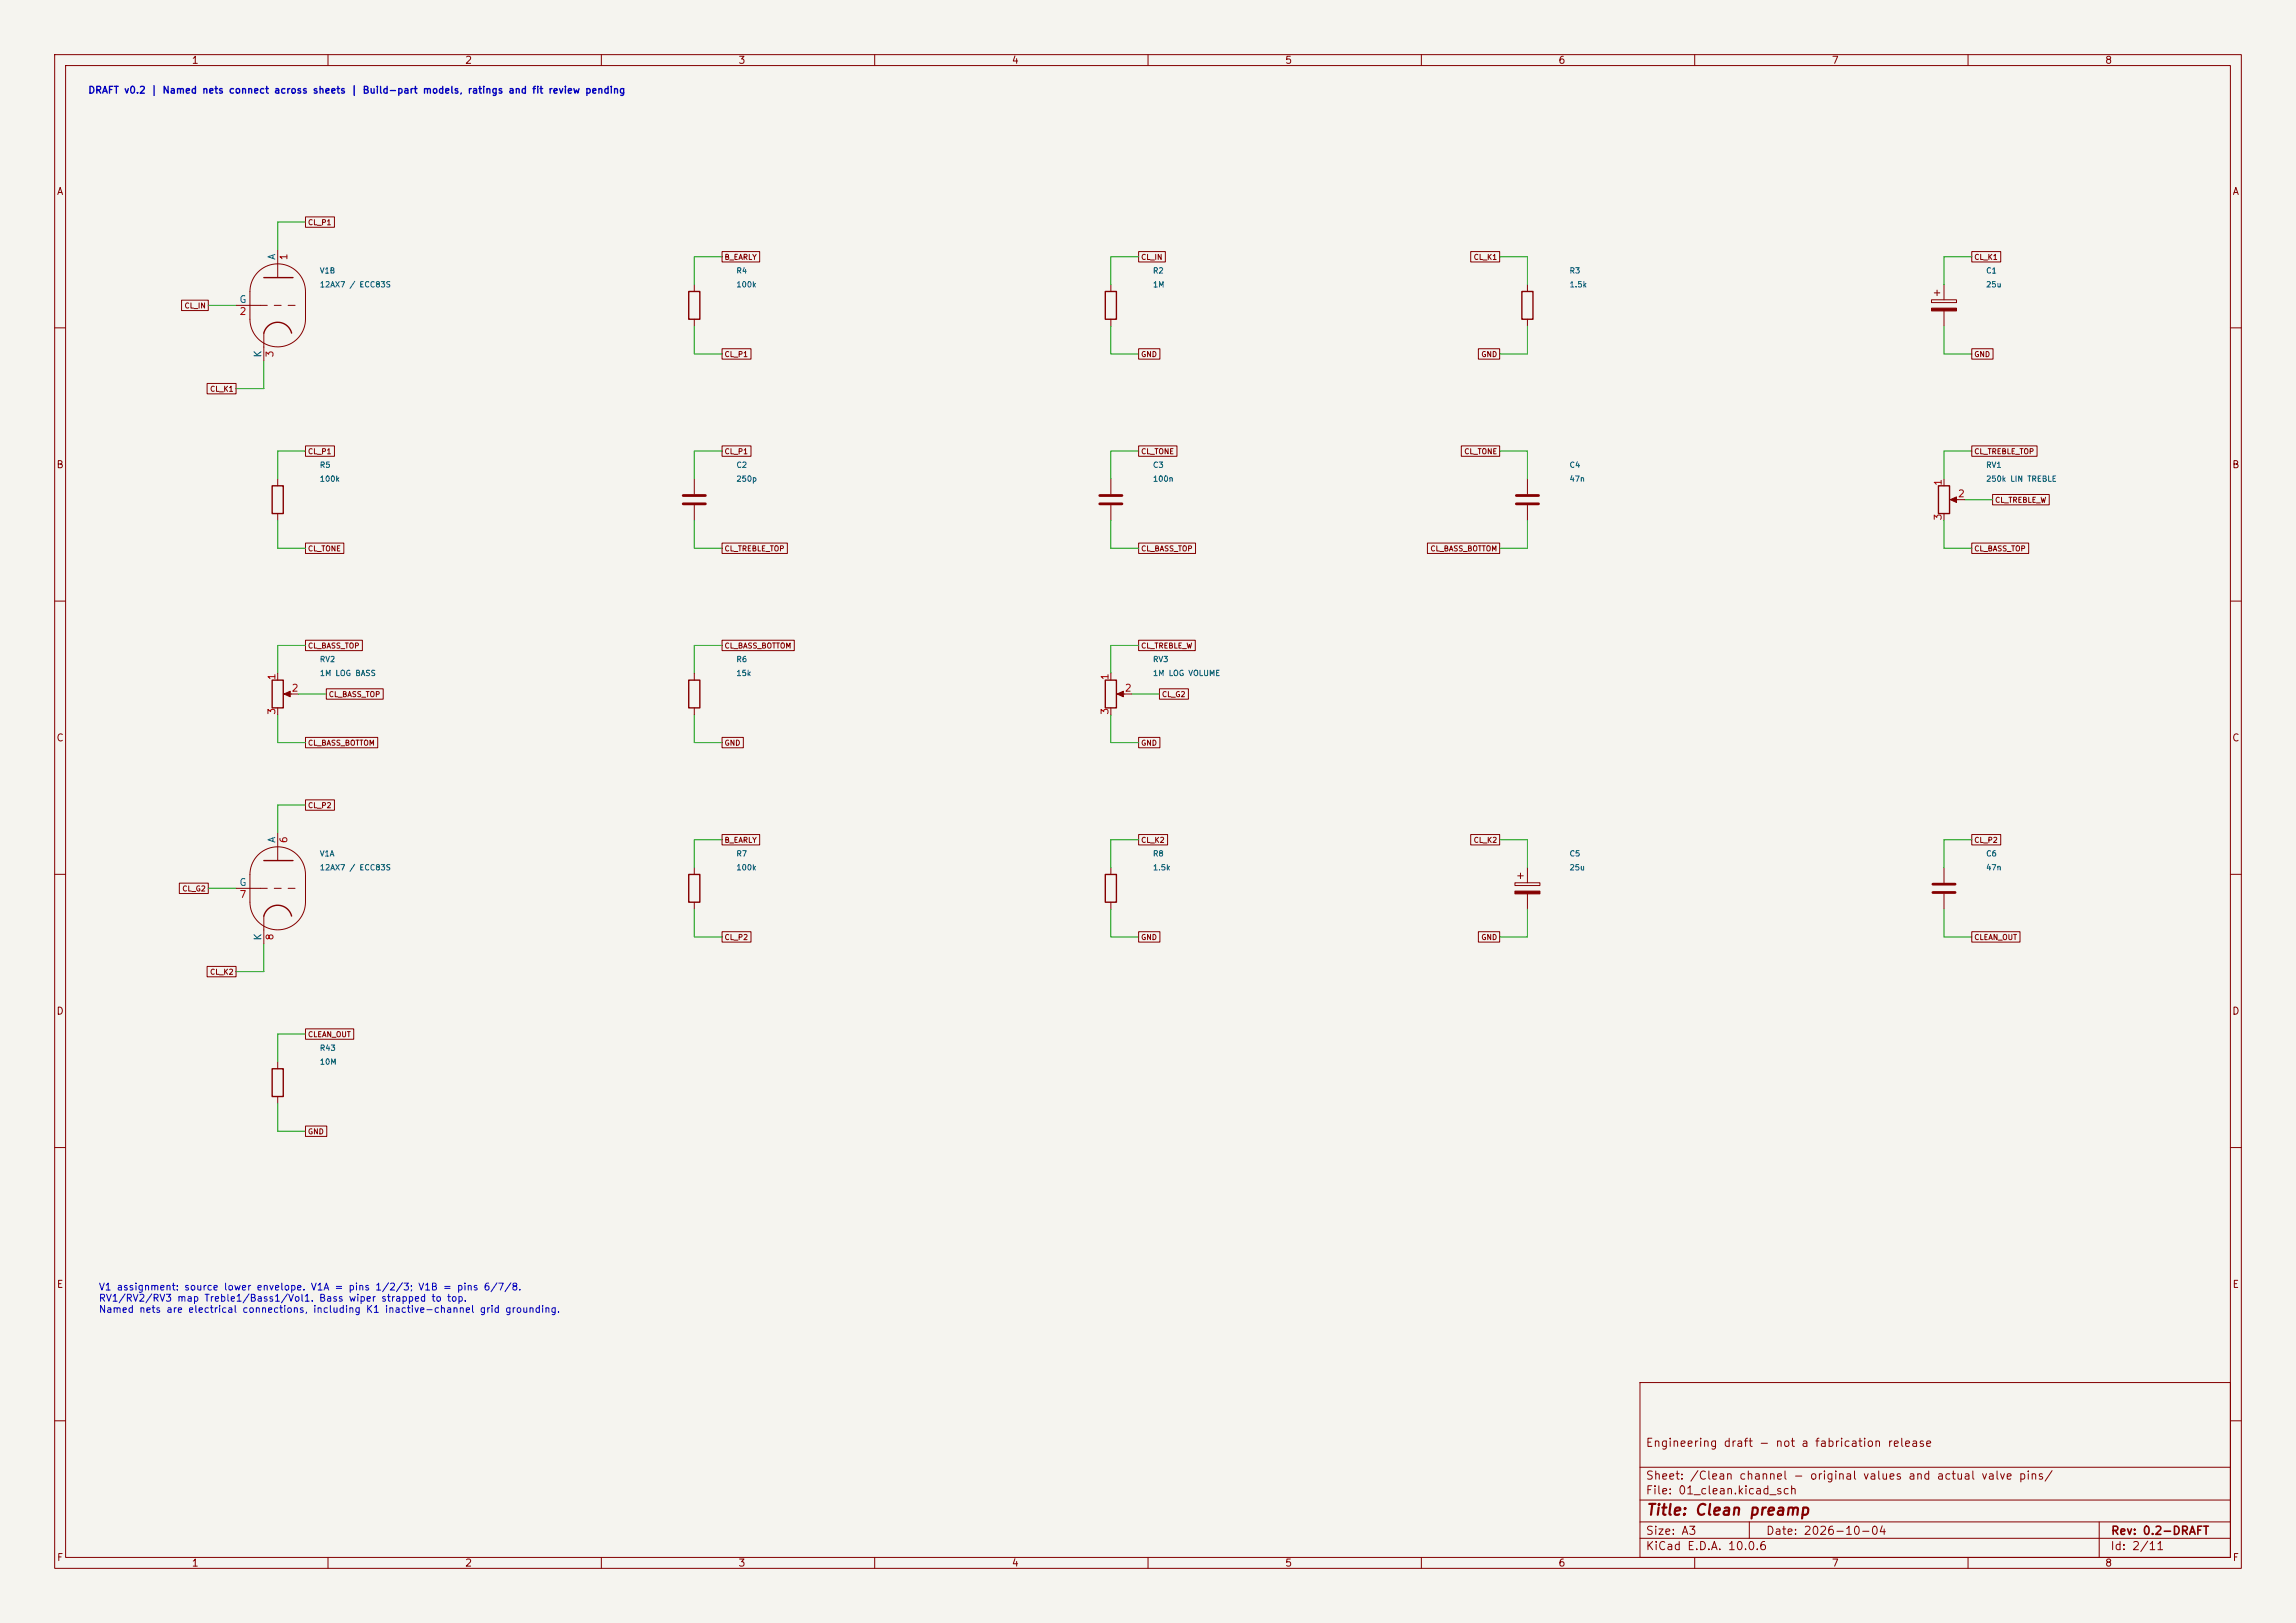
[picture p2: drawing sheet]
<svg xmlns="http://www.w3.org/2000/svg" width="420mm" height="297mm" viewBox="0 0 420 297" stroke-linecap="round" stroke-linejoin="round" font-family="sans-serif">
<defs><g id="words">
<text font-size="2" fill="#840000" x="301" y="277.8">Title: Clean preamp</text>
<g font-size="1.5" fill="#840000">
<text x="300.9" y="265.1">Engineering draft - not a fabrication release</text>
<text x="300.9" y="273.8">File: 01_clean.kicad_sch</text>
<text x="300.9" y="271.1">Sheet: /Clean channel - original values and actual valve pins/</text>
<text x="300.9" y="281.2">Size: A3</text>
<text x="322.9" y="281.2">Date: 2026-10-04</text>
<text x="386" y="281.2">Rev: 0.2-DRAFT</text>
<text x="300.9" y="284">KiCad E.D.A. 10.0.6</text>
<text x="385.9" y="284">Id: 2/11</text>
</g>
<g font-size="1.3" fill="#840000">
<text x="35" y="12">1</text>
<text x="85" y="12">2</text>
<text x="135" y="12">3</text>
<text x="185" y="12">4</text>
<text x="235" y="12">5</text>
<text x="285" y="12">6</text>
<text x="335" y="12">7</text>
<text x="385" y="12">8</text>
<text x="10.3" y="36">A</text>
<text x="408.3" y="36">A</text>
<text x="10.2" y="86">B</text>
<text x="408.2" y="86">B</text>
<text x="10.2" y="136">C</text>
<text x="408.2" y="136">C</text>
<text x="10.2" y="186">D</text>
<text x="408.2" y="186">D</text>
<text x="10.3" y="236">E</text>
<text x="408.3" y="236">E</text>
<text x="10.3" y="286">F</text>
<text x="35" y="287">1</text>
<text x="85" y="287">2</text>
<text x="135" y="287">3</text>
<text x="185" y="287">4</text>
<text x="235" y="287">5</text>
<text x="285" y="287">6</text>
<text x="335" y="287">7</text>
<text x="385" y="287">8</text>
<text x="408.3" y="286">F</text>
</g>
<g font-size="1.3" fill="#0000c2">
<text x="16" y="17.4">DRAFT v0.2 | Named nets connect across sheets | Build-part models, ratings and fit review pending</text>
<text x="18" y="236.5">V1 assignment: source lower envelope. V1A = pins 1/2/3; V1B = pins 6/7/8.</text>
<text x="18" y="238.5">RV1/RV2/RV3 map Treble1/Bass1/Vol1. Bass wiper strapped to top.</text>
<text x="18" y="240.5">Named nets are electrical connections, including K1 inactive-channel grid grounding.</text>
</g>
<g font-size="1.3" fill="#006464">
<text x="50.7" y="47.7" transform="rotate(-90 50.7 47.7)">A</text>
<text x="43.7" y="55.7">G</text>
<text x="48.1" y="65.5" transform="rotate(-90 48.1 65.5)">K</text>
<text x="50.7" y="154.3" transform="rotate(-90 50.7 154.3)">A</text>
<text x="43.7" y="162.4">G</text>
<text x="48.1" y="172.2" transform="rotate(-90 48.1 172.2)">K</text>
</g>
<g font-size="1.3" fill="#a90000">
<text x="52.9" y="47.7" transform="rotate(-90 52.9 47.7)">1</text>
<text x="43.7" y="57.9">2</text>
<text x="50.3" y="65.5" transform="rotate(-90 50.3 65.5)">3</text>
<text x="355.5" y="89" transform="rotate(-90 355.5 89)">1</text>
<text x="355.5" y="95.3" transform="rotate(-90 355.5 95.3)">3</text>
<text x="358" y="91.3">2</text>
<text x="50.7" y="124.6" transform="rotate(-90 50.7 124.6)">1</text>
<text x="203.1" y="124.6" transform="rotate(-90 203.1 124.6)">1</text>
<text x="50.7" y="130.9" transform="rotate(-90 50.7 130.9)">3</text>
<text x="53.2" y="126.9">2</text>
<text x="203.1" y="130.9" transform="rotate(-90 203.1 130.9)">3</text>
<text x="205.6" y="126.9">2</text>
<text x="52.9" y="154.4" transform="rotate(-90 52.9 154.4)">6</text>
<text x="43.7" y="164.6">7</text>
<text x="50.3" y="172.2" transform="rotate(-90 50.3 172.2)">8</text>
</g>
<g font-size="1" fill="#840000">
<text x="56.2" y="41.4">CL_P1</text>
<text x="132.4" y="47.8">B_EARLY</text>
<text x="208.6" y="47.8">CL_IN</text>
<text x="269.5" y="47.8">CL_K1</text>
<text x="361" y="47.8">CL_K1</text>
<text x="33.7" y="56.7">CL_IN</text>
<text x="132.4" y="65.6">CL_P1</text>
<text x="208.6" y="65.6">GND</text>
<text x="270.9" y="65.6">GND</text>
<text x="361" y="65.6">GND</text>
<text x="38.3" y="71.9">CL_K1</text>
<text x="56.2" y="83.3">CL_P1</text>
<text x="132.4" y="83.3">CL_P1</text>
<text x="208.6" y="83.3">CL_TONE</text>
<text x="267.8" y="83.3">CL_TONE</text>
<text x="361" y="83.3">CL_TREBLE_TOP</text>
<text x="364.9" y="92.2">CL_TREBLE_W</text>
<text x="56.2" y="101.1">CL_TONE</text>
<text x="132.4" y="101.1">CL_TREBLE_TOP</text>
<text x="208.6" y="101.1">CL_BASS_TOP</text>
<text x="261.6" y="101.1">CL_BASS_BOTTOM</text>
<text x="361" y="101.1">CL_BASS_TOP</text>
<text x="56.2" y="118.9">CL_BASS_TOP</text>
<text x="132.4" y="118.9">CL_BASS_BOTTOM</text>
<text x="208.6" y="118.9">CL_TREBLE_W</text>
<text x="60.1" y="127.8">CL_BASS_TOP</text>
<text x="212.5" y="127.8">CL_G2</text>
<text x="56.2" y="136.7">CL_BASS_BOTTOM</text>
<text x="132.4" y="136.7">GND</text>
<text x="208.6" y="136.7">GND</text>
<text x="56.2" y="148.1">CL_P2</text>
<text x="132.4" y="154.5">B_EARLY</text>
<text x="208.6" y="154.5">CL_K2</text>
<text x="269.5" y="154.5">CL_K2</text>
<text x="361" y="154.5">CL_P2</text>
<text x="33.3" y="163.3">CL_G2</text>
<text x="132.4" y="172.2">CL_P2</text>
<text x="208.6" y="172.2">GND</text>
<text x="270.9" y="172.2">GND</text>
<text x="361" y="172.2">CLEAN_OUT</text>
<text x="38.3" y="178.6">CL_K2</text>
<text x="56.2" y="190">CLEAN_OUT</text>
<text x="56.2" y="207.8">GND</text>
</g>
<g font-size="1" fill="#006464">
<text x="58.4" y="50.3">V1B</text>
<text x="58.4" y="52.8">12AX7 / ECC83S</text>
<text x="134.6" y="50.3">R4</text>
<text x="134.6" y="52.8">100k</text>
<text x="210.8" y="50.3">R2</text>
<text x="210.8" y="52.8">1M</text>
<text x="287" y="50.3">R3</text>
<text x="287" y="52.8">1.5k</text>
<text x="363.2" y="50.3">C1</text>
<text x="363.2" y="52.8">25u</text>
<text x="58.4" y="85.8">R5</text>
<text x="58.4" y="88.4">100k</text>
<text x="134.6" y="85.8">C2</text>
<text x="134.6" y="88.4">250p</text>
<text x="210.8" y="85.8">C3</text>
<text x="210.8" y="88.4">100n</text>
<text x="287" y="85.8">C4</text>
<text x="287" y="88.4">47n</text>
<text x="363.2" y="85.8">RV1</text>
<text x="363.2" y="88.4">250k LIN TREBLE</text>
<text x="58.4" y="121.4">RV2</text>
<text x="58.4" y="123.9">1M LOG BASS</text>
<text x="134.6" y="121.4">R6</text>
<text x="134.6" y="123.9">15k</text>
<text x="210.8" y="121.4">RV3</text>
<text x="210.8" y="123.9">1M LOG VOLUME</text>
<text x="58.4" y="157">V1A</text>
<text x="58.4" y="159.5">12AX7 / ECC83S</text>
<text x="134.6" y="157">R7</text>
<text x="134.6" y="159.5">100k</text>
<text x="210.8" y="157">R8</text>
<text x="210.8" y="159.5">1.5k</text>
<text x="287" y="157">C5</text>
<text x="287" y="159.5">25u</text>
<text x="363.2" y="157">C6</text>
<text x="363.2" y="159.5">47n</text>
<text x="58.4" y="192.5">R43</text>
<text x="58.4" y="195.1">10M</text>
</g>
</g></defs>
<path d="M0 0h420v297h-420z" fill="#f5f4ef" stroke="#f5f4ef" stroke-width=".18"/>
<g fill="none" stroke="#840000" stroke-width=".18">
<path d="M10 10h400v277h-400zM12 12h396v273h-396zM60 10v2M110 10v2M160 10v2M210 10v2M260 10v2M310 10v2M360 10v2M55.9 39.7h5.3v1.9h-5.3zM33.2 54.9h4.9v1.9h-4.9zM43.2 55.9h5.7"/>
<path d="M47.2 49.8a5.1 5.1 0 0 1 5.5-1.1 5.1 5.1 0 0 1 3.2 4.6v5.1a5.1 5.1 0 0 1-5.1 5.1 5.1 5.1 0 0 1-5.1-5.1v-5.1a5.1 5.1 0 0 1 1.5-3.5zM50.2 55.9h1.2M50.8 45.7v5.1M52.7 55.9h1.3M127 52.1v1.2M127 58.4v1.3M132.1 46h6.9v1.9h-6.9zM203.2 52.1v1.2M203.2 58.4v1.3M208.3 46h4.9v1.9h-4.9zM269 46h5.3v1.9h-5.3zM279.4 52.1v1.2"/>
<path d="M279.4 58.4v1.3M353.3 54.9h4.6v.5h-4.6zM353.8 53.6h1M354.3 53.1v1M355.6 52.1v2.8M355.6 56.9v2.8M360.7 46h5.3v1.9h-5.3zM10 60h2M37.9 70.2h5.3v1.9h-5.3zM48.3 61v5M132.1 63.8h5.3v1.9h-5.3zM208.3 63.8h3.9v1.9h-3.9z"/>
<path d="M270.4 63.8h3.9v1.9h-3.9zM360.7 63.8h3.9v1.9h-3.9zM408 60h2M50.8 87.6v1.3M50.8 94v1.3M55.9 99.4h7v1.9h-7zM55.9 81.6h5.3v1.9h-5.3zM127 87.6v2.8M127 92.5v2.8M132.1 99.4h11.9v1.9h-11.9zM132.1 81.6h5.3v1.9h-5.3zM203.2 87.6v2.8"/>
<path d="M203.2 92.5v2.8M208.3 99.4h10.4v1.9h-10.4zM208.3 81.6h7v1.9h-7zM261.1 99.4h13.2v1.9h-13.2zM267.3 81.6h7v1.9h-7zM279.4 87.6v2.8M279.4 92.5v2.8M355.6 87.6v1.3M355.6 94v1.3M357.1 91.4h2.3M360.7 81.6h11.9v1.9h-11.9zM360.7 99.4h10.4v1.9h-10.4z"/>
<path d="M364.5 90.5h10.4v1.9h-10.4zM10 110h2M55.9 117.2h10.4v1.9h-10.4zM132.1 117.2h13.2v1.9h-13.2zM208.3 117.2h10.3v1.9h-10.3zM408 110h2M50.8 123.2v1.3M50.8 129.5v1.3M52.3 127h2.3M55.9 134.9h13.2v1.9h-13.2zM59.7 126h10.4v2h-10.4zM127 123.2v1.3"/>
<path d="M127 129.5v1.3M132.1 134.9h3.9v1.9h-3.9zM203.2 123.2v1.3M203.2 129.5v1.3M204.7 127h2.3M208.3 134.9h3.9v1.9h-3.9zM212.1 126h5.3v2h-5.3zM10 160h2M47.2 156.5a5.1 5.1 0 0 1 5.5-1.2 5.1 5.1 0 0 1 3.2 4.7v5.1a5.1 5.1 0 0 1-5.1 5.1 5.1 5.1 0 0 1-5.1-5.1v-5.1a5.1 5.1 0 0 1 1.5-3.5zM50.8 152.4v5.1M55.9 146.4h5.3v1.9h-5.3zM127 158.8v1.2"/>
<path d="M132.1 152.7h6.9v1.9h-6.9zM203.2 158.8v1.2M208.3 152.7h5.3v1.9h-5.3zM269 152.7h5.3v1.9h-5.3zM278.1 159.8v1M279.4 158.8v2.7M355.6 158.8v2.7M360.7 152.7h5.3v1.9h-5.3zM408 160h2M32.8 161.6h5.3v1.9h-5.3zM37.9 176.8h5.3v2h-5.3zM43.2 162.6h5.7"/>
<path d="M48.3 167.6v5.1M50.2 162.6h1.2M52.7 162.6h1.3M127 165.1v1.3M132.1 170.5h5.3v1.9h-5.3zM203.2 165.1v1.3M208.3 170.5h3.9v1.9h-3.9zM270.4 170.5h3.9v1.9h-3.9zM277.1 161.5h4.6v.6h-4.6zM277.6 160.3h1M279.4 163.6v2.8M355.6 163.6v2.8"/>
<path d="M360.7 170.5h8.8v1.9h-8.8zM50.8 194.3v1.3M55.9 188.3h8.8v1.9h-8.8zM10 210h2M50.8 200.7v1.2M55.9 206.1h3.9v1.9h-3.9zM408 210h2M300 253h108v32h-108zM10 260h2M300 278.5h108M300 274.5h108M300 268.5h108"/>
<path d="M320 278.5v3M384 278.5v6.5M408 260h2M60 285v2M110 285v2M160 285v2M210 285v2M260 285v2M300 281.5h108M310 285v2M360 285v2"/>
</g>
<g fill="none" stroke="#840000" stroke-width=".25">
<path d="M48.3 50.8h5.3M126 53.3h2v5.1h-2zM202.2 53.3h2v5.1h-2zM278.4 53.3h2v5.1h-2zM48.3 61a2.62 2.62 0 0 1 2.5-2 2.62 2.62 0 0 1 2.5 2M49.8 88.9h2v5.1h-2zM354.6 88.9h2v5.1h-2zM49.8 124.5h2v5h-2zM126 124.5h2v5h-2zM202.2 124.5h2v5h-2zM48.3 157.5h5.3M48.3 167.6a2.62 2.62 0 0 1 2.5-1.9 2.62 2.62 0 0 1 2.5 1.9"/>
<path d="M126 160h2v5.1h-2zM202.2 160h2v5.1h-2zM49.8 195.6h2v5.1h-2z"/>
</g>
<g fill="#840000" stroke="#840000" stroke-width=".18">
<path d="M51.9 127l1.2-.5v1z"/>
<path d="M277.1 163.1h4.6v.5h-4.6z"/>
<path d="M356.7 91.4l1.2-.5v1z"/>
<path d="M353.3 56.4h4.6v.5h-4.6z"/>
<path d="M204.3 127l1.2-.5v1z"/>
</g>
<path d="M125 90.7h4M125 92.2h4M201.2 90.7h4M201.2 92.2h4M277.4 90.7h4M277.4 92.2h4M353.6 161.8h4M353.6 163.3h4" fill="none" stroke="#840000" stroke-width=".51"/>
<g fill="none" stroke="#009600" stroke-width=".18">
<path d="M38.1 55.9h5.1M55.9 40.6h-5.1v5.1M127 59.7v5.1h5.1M132.1 47h-5.1v5.1M203.2 59.7v5.1h5.1M208.3 47h-5.1v5.1M274.3 47h5.1v5.1M279.4 59.7v5.1h-5.1M355.6 59.7v5.1h5.1M360.7 47h-5.1v5.1M48.3 66v5.1h-5.1M50.8 95.3v5h5.1"/>
<path d="M55.9 82.6h-5.1v5M127 95.3v5h5.1M132.1 82.6h-5.1v5M203.2 95.3v5h5.1M208.3 82.6h-5.1v5M274.3 82.6h5.1v5M279.4 95.3v5h-5.1M355.6 95.3v5h5.1M359.4 91.4h5.1M360.7 82.6h-5.1v5M55.9 118.1h-5.1v5.1M132.1 118.1h-5.1v5.1"/>
<path d="M208.3 118.1h-5.1v5.1M50.8 130.8v5.1h5.1M54.6 127h5.1M127 130.8v5.1h5.1M203.2 130.8v5.1h5.1M207 127h5.1M55.9 147.3h-5.1v5.1M132.1 153.7h-5.1v5.1M208.3 153.7h-5.1v5.1M274.3 153.7h5.1v5.1M360.7 153.7h-5.1v5.1M38.1 162.6h5.1"/>
<path d="M48.3 172.7v5.1h-5.1M127 166.4v5.1h5.1M203.2 166.4v5.1h5.1M279.4 166.4v5.1h-5.1M355.6 166.4v5.1h5.1M55.9 189.2h-5.1v5.1M50.8 201.9v5.1h5.1"/>
</g>
<use href="#words"/>
</svg>
